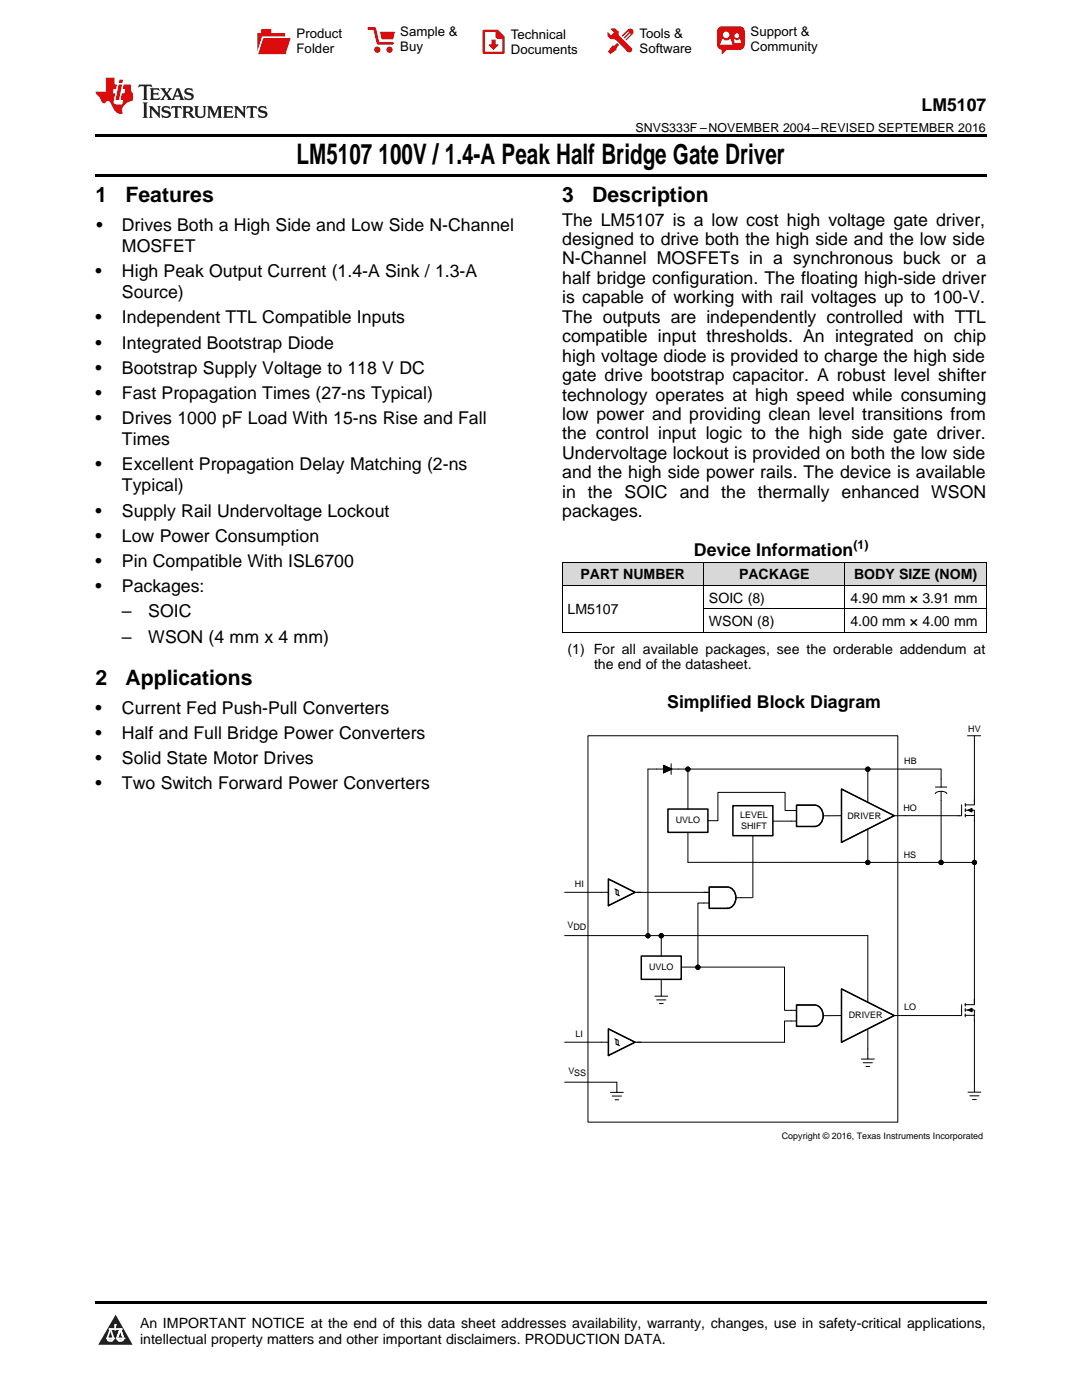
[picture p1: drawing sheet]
<svg xmlns="http://www.w3.org/2000/svg" width="216mm" height="279mm" viewBox="0 0 216 279" stroke-linecap="round" stroke-linejoin="round" font-family="sans-serif">
<defs><g id="words">
<g font-size="5.6">
<text x="59.2" y="32.8">LM5107</text>
<text x="75.5" y="32.8">100V / 1.4-A Peak Half Bridge Gate Driver</text>
</g>
<g font-size="4.2">
<text x="19" y="40.4">1</text>
<text x="25" y="40.4">Features</text>
<text x="112.2" y="40.4">3</text>
<text x="118.2" y="40.4">Description</text>
<text x="19" y="136.7">2</text>
<text x="25" y="136.7">Applications</text>
</g>
<g font-size="3.5">
<text x="183.9" y="22.2">LM5107</text>
<text x="19.2" y="46.1">•</text>
<text x="24.3" y="46.1">Drives Both a High Side and Low Side N-Channel</text>
<text x="112.2" y="45">The LM5107 is a low cost high voltage gate driver,</text>
<text x="24.3" y="50.3">MOSFET</text>
<text x="112.2" y="48.9">designed to drive both the high side and the low side</text>
<text x="112.2" y="52.8">N-Channel MOSFETs in a synchronous buck or a</text>
<text x="19" y="55.3">•</text>
<text x="24.3" y="55.3">High Peak Output Current (1.4-A Sink / 1.3-A</text>
<text x="24.3" y="59.5">Source)</text>
<text x="112.2" y="56.7">half bridge configuration. The floating high-side driver</text>
<text x="19" y="64.6">•</text>
<text x="24.3" y="64.6">Independent TTL Compatible Inputs</text>
<text x="112.2" y="60.5">is capable of working with rail voltages up to 100-V.</text>
<text x="112.2" y="64.4">The outputs are independently controlled with TTL</text>
<text x="19" y="69.6">•</text>
<text x="24.3" y="69.6">Integrated Bootstrap Diode</text>
<text x="112.2" y="68.3">compatible input thresholds. An integrated on chip</text>
<text x="19" y="74.6">•</text>
<text x="24.3" y="74.6">Bootstrap Supply Voltage to 118 V DC</text>
<text x="112.2" y="72.2">high voltage diode is provided to charge the high side</text>
<text x="112.2" y="76.1">gate drive bootstrap capacitor. A robust level shifter</text>
<text x="19" y="79.6">•</text>
<text x="24.3" y="79.6">Fast Propagation Times (27-ns Typical)</text>
<text x="112.2" y="79.9">technology operates at high speed while consuming</text>
<text x="112.2" y="83.8">low power and providing clean level transitions from</text>
<text x="19" y="84.6">•</text>
<text x="24.3" y="84.6">Drives 1000 pF Load With 15-ns Rise and Fall</text>
<text x="24.3" y="88.8">Times</text>
<text x="112.2" y="87.7">the control input logic to the high side gate driver.</text>
<text x="19" y="93.8">•</text>
<text x="24.3" y="93.8">Excellent Propagation Delay Matching (2-ns</text>
<text x="112.2" y="91.6">Undervoltage lockout is provided on both the low side</text>
<text x="112.2" y="95.5">and the high side power rails. The device is available</text>
<text x="24.3" y="98.1">Typical)</text>
<text x="112.2" y="99.3">in the SOIC and the thermally enhanced WSON</text>
<text x="19" y="103.1">•</text>
<text x="24.3" y="103.1">Supply Rail Undervoltage Lockout</text>
<text x="112.2" y="103.2">packages.</text>
<text x="19" y="108.1">•</text>
<text x="19" y="113.1">•</text>
<text x="24.3" y="108.1">Low Power Consumption</text>
<text x="24.3" y="113.1">Pin Compatible With ISL6700</text>
<text x="138.5" y="110.9">Device Information</text>
<text x="19" y="118.1">•</text>
<text x="24.3" y="118.1">Packages:</text>
<text x="24.3" y="123.2">–</text>
<text x="29.6" y="123.2">SOIC</text>
<text x="24.3" y="128.3">–</text>
<text x="29.6" y="128.3">WSON (4 mm x 4 mm)</text>
<text x="19" y="142.4">•</text>
<text x="24.3" y="142.4">Current Fed Push-Pull Converters</text>
<text x="133.1" y="141.4">Simplified Block Diagram</text>
<text x="19" y="147.4">•</text>
<text x="24.3" y="147.4">Half and Full Bridge Power Converters</text>
<text x="19" y="152.4">•</text>
<text x="24.3" y="152.4">Solid State Motor Drives</text>
<text x="19" y="157.4">•</text>
<text x="24.3" y="157.4">Two Switch Forward Power Converters</text>
</g>
<g font-size="2.8">
<text x="115.8" y="115.6">PART NUMBER</text>
<text x="147.5" y="115.6">PACKAGE</text>
<text x="170.4" y="115.6">BODY SIZE (NOM)</text>
<text x="113.2" y="122.6">LM5107</text>
<text x="141.5" y="120.3">SOIC (8)</text>
<text x="141.5" y="124.9">WSON (8)</text>
<text x="169.7" y="120.3">4.90 mm × 3.91 mm</text>
<text x="169.7" y="124.9">4.00 mm × 4.00 mm</text>
<text x="113.2" y="130.4">(1) For all available packages, see the orderable addendum at</text>
<text x="118.5" y="133.6">the end of the datasheet.</text>
<text x="27.9" y="265">An IMPORTANT NOTICE at the end of this data sheet addresses availability, warranty, changes, use in safety-critical applications,</text>
<text x="27.9" y="268.2">intellectual property matters and other important disclaimers. PRODUCTION DATA.</text>
</g>
<g font-size="2.6">
<text x="59.2" y="7.6">Product</text>
<text x="59.2" y="10.6">Folder</text>
<text x="79.9" y="7.3">Sample &amp;</text>
<text x="79.9" y="10.2">Buy</text>
<text x="101.9" y="7.8">Technical</text>
<text x="101.9" y="10.8">Documents</text>
<text x="127.6" y="7.6">Tools &amp;</text>
<text x="127.6" y="10.6">Software</text>
<text x="149.8" y="7.2">Support &amp;</text>
<text x="149.8" y="10.2">Community</text>
</g>
<g font-size="2.5">
<text x="126.8" y="26.3">SNVS333F –NOVEMBER 2004–REVISED SEPTEMBER 2016</text>
<text x="170.3" y="109.5">(1)</text>
</g>
<g font-size="1.8">
<text x="193.2" y="146.1">HV</text>
<text x="180.4" y="152.5">HB</text>
<text x="180.3" y="161.8">HO</text>
<text x="134.8" y="164.3">UVLO</text>
<text x="147.7" y="163.3">LEVEL</text>
<text x="147.9" y="165.4">SHIFT</text>
<text x="169.1" y="163.4">DRIVER</text>
<text x="180.3" y="171.2">HS</text>
<text x="114.7" y="177">HI</text>
<text x="113.3" y="185.2">VDD</text>
<text x="129.5" y="193.7">UVLO</text>
<text x="169.4" y="203.2">DRIVER</text>
<text x="180.4" y="201.6">LO</text>
<text x="114.8" y="207">LI</text>
<text x="113.4" y="214.4">VSS</text>
<text x="156" y="227.4">Copyright © 2016, Texas Instruments Incorporated</text>
</g>
</g></defs>
<g fill="#d8d8d8">
<path d="M112.2 112.2h28.2v4.7h-28.2z"/>
<path d="M140.4 112.2h28.2v4.7h-28.2z"/>
<path d="M168.6 112.2h28.2v4.7h-28.2z"/>
</g>
<path d="M23.1 262.4l3.4 6h-6.9z" fill="#231f20"/>
<path d="M21.4 267.1h1.2l-.3 .5h-.3a.55 .55 0 0 1-.6-.5z" fill-rule="evenodd" fill="#fff"/>
<path d="M21.4 267.1h1.2l-.3 .5h-.3a.55 .55 0 0 1-.6-.5z" fill="none" stroke="#231f20" stroke-width=".34"/>
<path d="M21.4 267.1l1.2 .1-.3 .4h-.5z" fill="none" stroke="#fff" stroke-width=".34"/>
<path d="M23 265.3h.1" fill="none" stroke="#fff" stroke-width=".34"/>
<path d="M23 264.4v.9z" fill="#fff"/>
<path d="M23 264.4v.9z" fill="none" stroke="#fff" stroke-width=".34"/>
<circle cx="23" cy="264.4" r=".17" fill="#fff"/>
<path d="M21.9 265.2h.1" fill="none" stroke="#fff" stroke-width=".34"/>
<path d="M21.9 265.2h2.3z" fill="#fff"/>
<path d="M21.9 265.2h2.3z" fill="none" stroke="#fff" stroke-width=".34"/>
<circle cx="24.2" cy="265.2" r=".17" fill="#fff"/>
<path d="M23.3 267.1h.1" fill="none" stroke="#fff" stroke-width=".34"/>
<path d="M24 265.2l-.7 1.9z" fill="#fff"/>
<path d="M24 265.2l-.7 1.9z" fill="none" stroke="#fff" stroke-width=".34"/>
<path d="M24 265.2l.7 1.9z" fill="#fff"/>
<path d="M24 265.2l.7 1.9z" fill="none" stroke="#fff" stroke-width=".34"/>
<path d="M24.6 267.1h.1" fill="none" stroke="#fff" stroke-width=".34"/>
<circle cx="21.4" cy="267.1" r=".17" fill="#fff"/>
<path d="M22.1 265.2l-.7 1.9z" fill="#fff"/>
<path d="M22.1 265.2l-.7 1.9z" fill="none" stroke="#fff" stroke-width=".34"/>
<path d="M22.1 265.2l.5 1.9z" fill="#fff"/>
<path d="M22.1 265.2l.5 1.9z" fill="none" stroke="#fff" stroke-width=".34"/>
<circle cx="22.6" cy="267.1" r=".17" fill="#fff"/>
<path d="M23.4 267.1h1.3a.65 .65 0 0 1-.7 .5 .65 .65 0 0 1-.6-.5z" fill-rule="evenodd" fill="#fff"/>
<path d="M23.4 267.1h1.3a.65 .65 0 0 1-.7 .5 .65 .65 0 0 1-.6-.5z" fill="none" stroke="#231f20" stroke-width=".34"/>
<path d="M23.4 267.1h1.3l-.4 .5h-.6z" fill="none" stroke="#fff" stroke-width=".34"/>
<path d="M23.3 267.1h.1" fill="none" stroke="#fff" stroke-width=".34"/>
<circle cx="24.7" cy="267.1" r=".17" fill="#fff"/>
<path d="M19 259.7h177.8v.5h-177.8z" fill="#000"/>
<path d="M168.2 162.8h-2.9M177.7 162.8h3" fill="none" stroke="#000" stroke-width=".2"/>
<path d="M167.9 157.5l10.5 5.3-10.5 5.3z" fill="#fff"/>
<path d="M167.9 157.5l10.5 5.3-10.5 5.3zM173.2 153.5v6.6M157.9 161.8h1M157.9 163.9h1M173.2 165.5v6.6" fill="none" stroke="#000" stroke-width=".2"/>
<path d="M167.9 157.5l10.5 5.3-10.5 5.3z" fill="none" stroke="#000" stroke-width=".3"/>
<path d="M158.9 160.7h3.7a2.18 2.18 0 0 1 1.7 2.1 2.18 2.18 0 0 1-1.7 2.1h-3.7z" fill-rule="evenodd" fill="#fff"/>
<path d="M158.9 160.7h3.7a2.18 2.18 0 0 1 1.7 2.1 2.18 2.18 0 0 1-1.7 2.1h-3.7zM164.3 162.8h1M168.2 202.7h-2.9M177.7 202.7h3" fill="none" stroke="#000" stroke-width=".2"/>
<path d="M158.9 160.7h3.7a2.18 2.18 0 0 1 1.7 2.1 2.18 2.18 0 0 1-1.7 2.1h-3.7z" fill="none" stroke="#000" stroke-width=".3"/>
<path d="M167.9 197.4l10.5 5.3-10.5 5.3z" fill="#fff"/>
<path d="M167.9 197.4l10.5 5.3-10.5 5.3zM173.2 186.7v13.2M157.9 201.6h1M157.9 203.8h1M173.2 205.4v3.9" fill="none" stroke="#000" stroke-width=".2"/>
<path d="M167.9 197.4l10.5 5.3-10.5 5.3z" fill="none" stroke="#000" stroke-width=".3"/>
<path d="M158.9 200.6h3.7a2.18 2.18 0 0 1 1.7 2.1 2.18 2.18 0 0 1-1.7 2.1h-3.7z" fill-rule="evenodd" fill="#fff"/>
<g fill="none" stroke="#000" stroke-width=".2">
<path d="M117.3 146.8h61.8v77.1h-61.8zM137.3 153.5v8M137.3 166.1v6h57.1M140.4 178.1h1.1M150.2 166.8v12.3M154.2 163.9h3.7M157.9 161.8h-1.2v-3.7h-13.5v5.7h-1.9M140.4 180.2h1.1M158.9 200.6h3.7a2.18 2.18 0 0 1 1.7 2.1 2.18 2.18 0 0 1-1.7 2.1h-3.7zM164.3 202.7h1"/>
<circle cx="137.3" cy="153.5" r=".42"/>
<circle cx="173.2" cy="153.5" r=".42"/>
<circle cx="173.2" cy="172.1" r=".42"/>
</g>
<path d="M133.3 161.5h8v4.6h-8zM146.2 160.8h8v6h-8zM158.9 200.6h3.7a2.18 2.18 0 0 1 1.7 2.1 2.18 2.18 0 0 1-1.7 2.1h-3.7z" fill="none" stroke="#000" stroke-width=".3"/>
<g fill="#000">
<circle cx="137.3" cy="153.5" r=".42"/>
<circle cx="173.2" cy="153.5" r=".42"/>
<circle cx="173.2" cy="172.1" r=".42"/>
</g>
<path d="M141.5 177h3.6a2.18 2.18 0 0 1 1.7 2.2 2.18 2.18 0 0 1-1.7 2.1h-3.6z" fill-rule="evenodd" fill="#fff"/>
<path d="M120 178.1h7.9M141.5 177h3.6a2.18 2.18 0 0 1 1.7 2.2 2.18 2.18 0 0 1-1.7 2.1h-3.6zM146.8 179.2h1.1" fill="none" stroke="#000" stroke-width=".2"/>
<path d="M141.5 177h3.6a2.18 2.18 0 0 1 1.7 2.2 2.18 2.18 0 0 1-1.7 2.1h-3.6z" fill="none" stroke="#000" stroke-width=".3"/>
<path d="M121.4 175.4l5.3 2.7-5.3 2.6z" fill="#fff"/>
<g fill="none" stroke="#000" stroke-width=".2">
<path d="M129.3 153.5v33.2M112.7 178.1h7.3M121.4 175.4l5.3 2.7-5.3 2.6zM122.7 177.4l.7 .3v.9M122.9 177.6v.9l.7 .3M127.1 178.1h14.2M147.9 179.2h2.2M112.7 186.7h60.5M130.7 198.8h2.5M131 199.6h1.9M131.9 186.7v4.1M131.9 195.5v3.2"/>
<path d="M135.9 193h20.6M140.4 180.2h-1.1v12.8M120 208h7.9M131.6 200.3h.7"/>
<circle cx="129.3" cy="186.7" r=".42"/>
<circle cx="131.9" cy="186.7" r=".42"/>
<circle cx="139.3" cy="193" r=".43"/>
</g>
<path d="M121.4 175.4l5.3 2.7-5.3 2.6zM128 190.8h7.9v4.7h-7.9z" fill="none" stroke="#000" stroke-width=".3"/>
<g fill="#000">
<circle cx="129.3" cy="186.7" r=".42"/>
<circle cx="131.9" cy="186.7" r=".42"/>
<circle cx="139.3" cy="193" r=".43"/>
</g>
<path d="M121.4 205.3l5.3 2.7-5.3 2.7z" fill="#fff"/>
<g fill="none" stroke="#000" stroke-width=".2">
<path d="M112.2 116.8h84.6M112.2 112.2h84.6M112.2 112.2v14M140.4 112.2v14M168.6 112.2v14M196.8 112.2v14M112.2 126.1h84.6M140.4 121.5h56.4M129.3 153.5h58.4M132.4 152.7l1.7 .8-1.7 .7zM133.9 152.4v2.1M186.6 157.1h2.3"/>
<path d="M187.8 157.9a1.14 1.14 0 0 1 1.1 .5M187.8 157.9a1.15 1.15 0 0 0-1.2 .5M187.8 153.5v3.6M187.8 157.9v14.2M193.1 146.8h2.6M194.4 159.6v1h-1.7M194.4 146.8v13.8M180.6 162.8h10.8M191.2 162.8h.6M191.9 160.6v2.2M192.6 160.3v.6M192.6 161.4v.6"/>
<path d="M192.6 162.5v.5M192.6 161.7h1.3M192.7 162.8h1.7M193.1 161.7l.8-.4v.8zM193.3 161.7l.6-.3v.6zM193.9 161.7h.5v1.1M194.4 162.8v37.6M156.5 193v8.6h1.4M194.4 199.4v1.1h-1.7M112.7 208h7.3M112.7 216h10.4v1.9M121.4 205.3l5.3 2.7-5.3 2.7z"/>
<path d="M121.8 218h2.6M122.2 218.7h1.8M122.7 207.3l.7 .3v.9M122.7 219.5h.8M122.9 207.5v.9l.7 .3M157.9 203.8h-1.4v4.2h-29.4M171.9 211.4h2.5M172.2 212.1h1.9M172.8 212.8h.7M173.2 209.3v2M180.6 202.7h11.2M191.9 200.5v2.2"/>
<path d="M192.6 200.2v.6M192.6 201.3v.5M192.6 202.3v.6M192.6 201.6h1.3M192.7 202.6h1.7M193.1 201.6l.8-.4v.7zM193.1 218h2.6M193.4 201.6l.5-.3v.5zM193.5 218.7h1.9M193.9 201.6h.5v1M194.1 219.4h.7M194.4 202.6v1.1"/>
<path d="M194.4 203.6v14.3"/>
<circle cx="187.8" cy="172.1" r=".43"/>
<circle cx="194.4" cy="172.1" r=".42"/>
</g>
<path d="M121.4 205.3l5.3 2.7-5.3 2.7z" fill="none" stroke="#000" stroke-width=".3"/>
<g fill="#000">
<path d="M132.4 152.7l1.7 .8-1.7 .7zM193.3 161.7l.6-.3v.6zM193.4 201.6l.5-.3v.5z"/>
<circle cx="187.8" cy="172.1" r=".43"/>
<circle cx="194.4" cy="172.1" r=".42"/>
</g>
<path d="M19 34.8h177.8v.5h-177.8zM19 26.8h177.8v.6h-177.8z" fill="#000"/>
<path d="M27.7 16.9l-.1 .6 .6-.3h.5v.2v2.2l-.2 .4h1l-.2-.4v-2.2v-.2h.5l.6 .3-.2-.6zM29.9 17.6l.2 .4v1.6l-.2 .4h1.9l.1-.6a1.09 1.09 0 0 1-1.3 .1v-.6h.6l.4 .2v-.7l-.2 .2h-.8v-.6l.2-.1a1.01 1.01 0 0 1 1 .3l-.1-.6zM32 17.6l.9 1.2-1 1.2h.9l-.2-.3 .5-.7 .5 .7-.3 .3h1.7l-.2-.3 .1-.4h1l.1 .4-.2 .3h1l-.3-.4-.7-2h-.5l-1 2.2-.8-1.1 .9-1.1h-.9l.2 .2-.4 .7-.4-.7 .2-.2zM35.4 18l.4 1h-.8zM37 17.7a.66 .66 0 0 0-.2 .8 .66 .66 0 0 0 .6 .4l.7 .2 .1 .2a.8 .8 0 0 1-.7 .4 .8 .8 0 0 1-.7-.5l.1 .8 .2-.2a.94 .94 0 0 0 1.1 .1 .94 .94 0 0 0 .4-.9 1.48 1.48 0 0 0-1.3-.6v-.4a1.1 1.1 0 0 1 1.2 .2l-.2-.6-.2 .1-.5-.1zM28.5 20.4l.2 .4v2.3l-.2 .4h1l-.2-.4v-2.3l.2-.4zM29.7 21.2l.2 .4v1.5l-.2 .4h.8l-.3-.4 .1-1.3 1.6 1.8v-2l.2-.4h-.7l.2 .2v1.1l-1.2-1.3zM32.5 21.3a.66 .66 0 0 0-.2 .8 .66 .66 0 0 0 .6 .4l.6 .2 .2 .2a.8 .8 0 0 1-.8 .4 .8 .8 0 0 1-.7-.5l.2 .7 .2-.1a.94 .94 0 0 0 1 .1 .94 .94 0 0 0 .5-1 1.47 1.47 0 0 0-1.3-.6l-.1-.3a1.1 1.1 0 0 1 1.3 .2l-.2-.6-.2 .1-.5-.2zM34.3 21.2l-.2 .6a.64 .64 0 0 1 .8-.3v1.6l-.2 .4h1l-.3-.4 .1-1.6a.66 .66 0 0 1 .8 .3l-.2-.6zM36.3 21.2l.3 .4v1.5l-.3 .4h1l-.2-.2v-.7h.5l.1 .1a.8 .8 0 0 0 1.2 .7l-1-1a.62 .62 0 0 0 .6-.5 .62 .62 0 0 0-.6-.7zM37.1 21.5h.1a.48 .48 0 0 1 .6 0 .48 .48 0 0 1 .1 .6l-.2 .1-.6 .1zM38.7 21.2l.2 .2a2.29 2.29 0 0 0 .4 2 1.05 1.05 0 0 0 1.7-.7v-1.3l.2-.2h-.8l.2 .4v1.1a.61 .61 0 0 1-.6 .6 .61 .61 0 0 1-.6-.6v-1.1l.3-.4zM41.3 21.2l.3 .4v1.5l-.3 .4h.8l-.2-.4v-1.4l.8 1.9 .9-1.9v1.4l-.2 .4h.9l-.2-.4v-1.5l.2-.4h-.8l-.7 1.5-.6-1.5zM44.5 21.2l.2 .4v1.5l-.2 .4h1.9l.2-.6a1.1 1.1 0 0 1-1.4 .2v-.7h.6l.4 .2v-.6l-.2 .1-.8 .1v-.6l.2-.1a1.02 1.02 0 0 1 1.1 .2l-.2-.5zM46.7 21.2l.2 .4v1.5l-.2 .4h.8l-.3-.4 .1-1.3 1.6 1.8v-2l.2-.4h-.7l.2 .2v1.1l-1.2-1.3zM49.3 21.2l-.1 .6a.64 .64 0 0 1 .8-.3v1.6l-.3 .4h1l-.2-.4v-1.6a.66 .66 0 0 1 .8 .3l-.1-.6zM51.7 21.3a.66 .66 0 0 0-.2 .7 .66 .66 0 0 0 .7 .5l.6 .2 .1 .2a.8 .8 0 0 1-.7 .4 .8 .8 0 0 1-.7-.5l.1 .7 .2-.1a.94 .94 0 0 0 1.1 .1 .94 .94 0 0 0 .4-1 1.48 1.48 0 0 0-1.2-.6l-.1-.3a1.1 1.1 0 0 1 1.2 .2l-.2-.6-.1 .1-.6-.2z" fill="#231f20"/>
<path d="M21.1 15.5v2.8h-2v.4l.9 .9a.96 .96 0 0 0 1 1 .59 .59 0 0 1 .5-.4 .59 .59 0 0 1 .5 .3l.4 .8a1.61 1.61 0 0 0 2.1 1.3 1.63 1.63 0 0 1 1.1-2.2l.9-.3v-1.5a1.6 1.6 0 0 1-.4-1.7h-1.4l-.2 .9h.5l-.2 .8h-.5l-.2 1v.3h.5l-.2 .9h-.7a.74 .74 0 0 1-1-.6l.3-1.6h-.5l.2-.8h.5l.1-.9h-.4v-1.4zM23.7 16.9l-.7 3h.8l.6-3zM23.8 15.9l-.1 .7h.7l.2-.7z" fill="#ee1d23"/>
<g fill="#d60000">
<path d="M52.1 5.8h2v.8h2.8v4.2h-5.5v-4.2h.7z" fill-rule="evenodd"/>
<path d="M52.4 7.5h5.6l-1 3.3h-5.6z" fill-rule="evenodd"/>
</g>
<path d="M52.4 7.4h5.7l-.1 .1h-5.5l-1.1 3.3z" fill-rule="evenodd" fill="#fff"/>
<path d="M52.4 7.4h5.7l-.1 .1h-5.5l-1.1 3.3z" fill="none" stroke="#fff" stroke-width=".2"/>
<path d="M73.6 5.7h1.1l.7 2.9h2.9" fill="none" stroke="#d60000" stroke-width=".55"/>
<g fill="#d60000">
<path d="M75.8 6.3h3l-.4 1.6h-2.2z" fill-rule="evenodd"/>
<circle cx="75.3" cy="9.9" r=".62"/>
<circle cx="77.7" cy="9.9" r=".62"/>
</g>
<path d="M96.5 6.2h2.7l1.3 1.2v3.1h-4z" fill="none" stroke="#d60000" stroke-width=".44"/>
<g fill="#d60000">
<path d="M98.1 7.9h.8v1h.5l-.9 1.1-1-1v-.1h.6z" fill-rule="evenodd"/>
<path d="M98.9 6.2h.3l1.3 1.2v.4h-1.3l-.3-.4z" fill-rule="evenodd"/>
<path d="M121.9 5.7h.8l.7 .6 .1 .7 2.5 2.5-.8 .8-2.3-2.3-1.1-.2-.6-.6v-.8l.7 .6 .5-.4v-.2l-.5-.5z" fill-rule="evenodd"/>
<path d="M122.2 9.1h.4l.5-.5 .4 .4-.5 .5v.4l-1.2 .9-.5-.5z" fill-rule="evenodd"/>
<path d="M125.3 5.9a.67 .67 0 0 1 .9 0 .67 .67 0 0 1 0 .9z" fill-rule="evenodd"/>
<path d="M125.3 5.9l.9 .9-1.2 1.2h-.2v-.2l1-.9v-.2h-.2l-.9 1h-.2v-.2l.9-1 .1-.2h-.3l-.9 1h-.2v-.2z" fill-rule="evenodd"/>
<circle cx="125.6" cy="9.9" r=".54"/>
</g>
<path d="M123.3 6.3v.7" fill="none" stroke="#d60000" stroke-width=".2"/>
<g fill="#d60000">
<path d="M143.4 5.5l.6-.2h3.6a.95 .95 0 0 1 1 .9v2.8a.95 .95 0 0 1-1 .9h-3.6a.95 .95 0 0 1-.9-.9v-2.8z" fill-rule="evenodd"/>
<path d="M144 9.9h.9l-.7 .9h-.2z" fill-rule="evenodd"/>
</g>
<g fill="#fff">
<path d="M146.6 8.6h1.3z"/>
<path d="M144.1 7.8h.3l.1 .2h.8l.2-.2h.3l.4 1.1h-2.5z" fill-rule="evenodd"/>
<path d="M146.4 7.8h.3l.1 .2h.5l.2-.2h.2l.2 .8h-1.3z" fill-rule="evenodd"/>
<circle cx="144.9" cy="6.9" r=".65"/>
<circle cx="147" cy="7.1" r=".48"/>
</g>
<use href="#words"/>
</svg>
